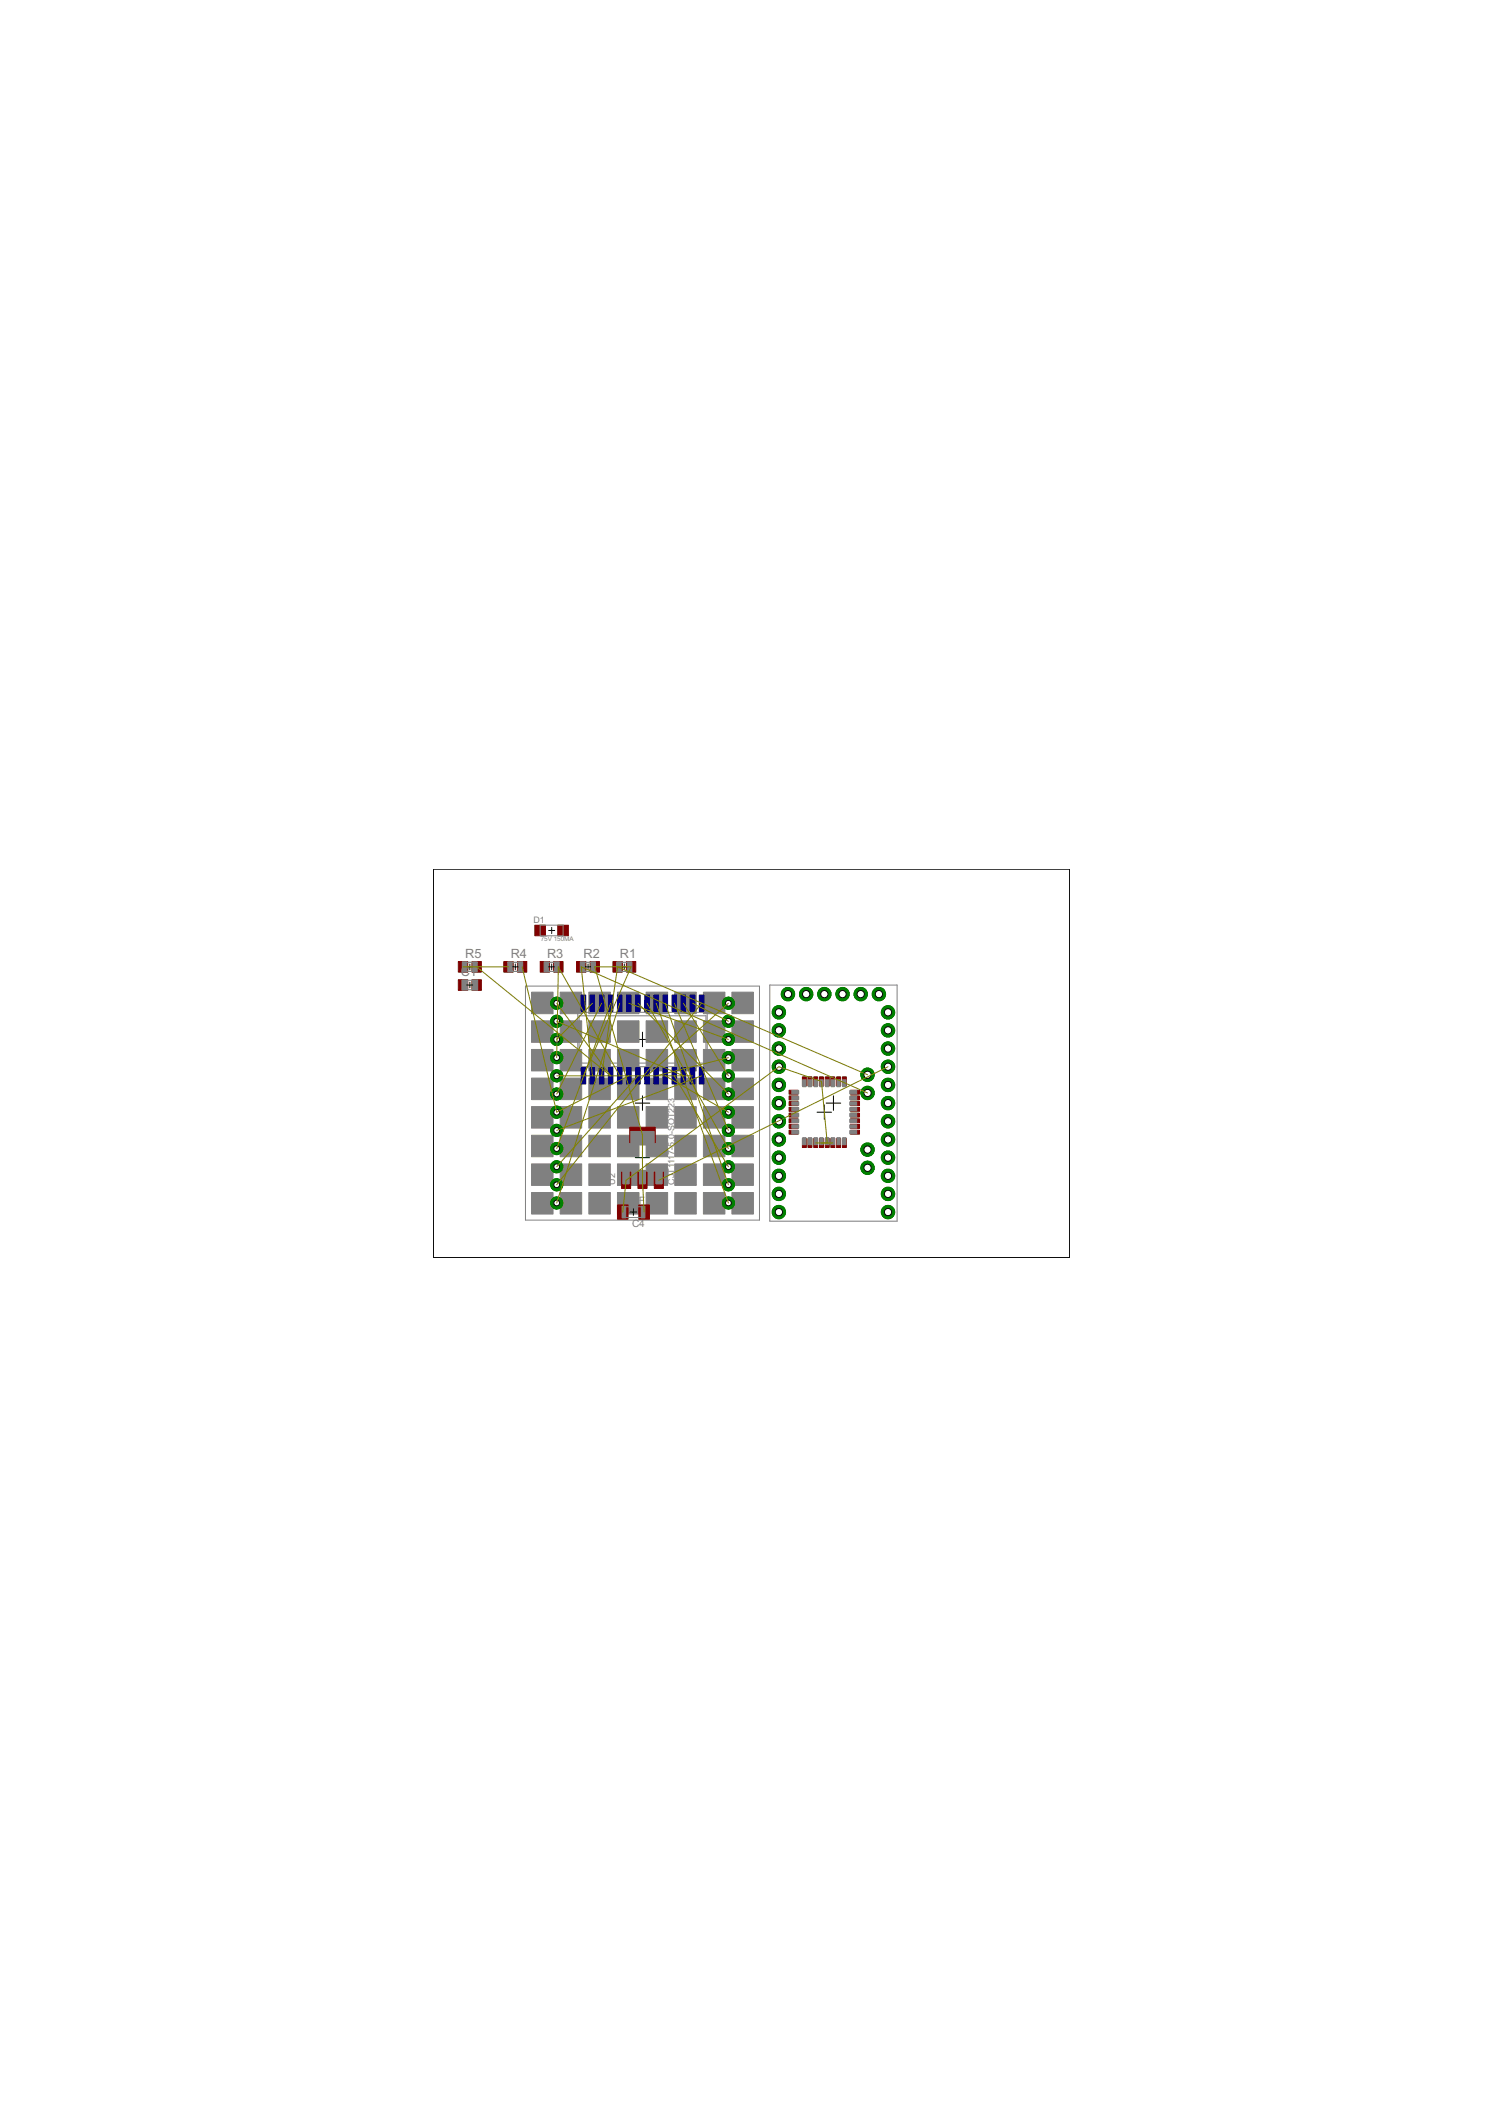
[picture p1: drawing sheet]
<svg xmlns="http://www.w3.org/2000/svg" width="210mm" height="297mm" viewBox="0 0 210 297" stroke-linecap="round" stroke-linejoin="round" font-family="sans-serif">
<defs><g id="words">
<g font-size="2" fill="#808080">
<text x="64.3" y="136.3">C1</text>
<text x="65" y="133.7">R5</text>
<text x="71.3" y="133.7">R4</text>
<text x="76.4" y="133.7">R3</text>
<text x="81.5" y="133.7">R2</text>
<text x="86.6" y="133.7">R1</text>
</g>
<g font-size="1.6" fill="#808080">
<text x="86.8" y="168.2">68nF</text>
<text x="88.3" y="171.4">C4</text>
</g>
<g font-size="1.4" fill="#808080">
<text x="74.5" y="128.9">D1</text>
<text x="85.9" y="165.5" transform="rotate(-90 85.9 165.5)">U2</text>
<text x="94.2" y="165.5" transform="rotate(-90 94.2 165.5)">CJT1117-5.0-SOT223</text>
</g>
<text font-size="1" fill="#808080" x="75.5" y="131.5">75V 150MA</text>
</g></defs>
<path d="M88.7 145.2h2M88.7 154.1h2M89.7 144.1v2.1M89.7 153v2.1" fill="none" stroke="#000" stroke-width=".14"/>
<path d="M73.4 137.7h32.7v32.7h-32.7zM80.7 141.4h18.1v7.6h-18.1zM80.9 141.9h17.7v6.6h-17.7z" fill="none" stroke="#808080" stroke-width=".14"/>
<g fill="#808080" stroke="#808080" stroke-width=".14">
<path d="M81.2 139.6h.5v1.7h-.5z"/>
<path d="M82.5 139.6h.5v1.7h-.5z"/>
<path d="M83.8 139.6h.5v1.7h-.5z"/>
<path d="M85 139.6h.5v1.7h-.5z"/>
<path d="M86.3 139.6h.5v1.7h-.5z"/>
<path d="M87.6 139.6h.5v1.7h-.5z"/>
<path d="M88.8 139.6h.5v1.7h-.5z"/>
<path d="M90.1 139.6h.5v1.7h-.5z"/>
<path d="M91.4 139.6h.5v1.7h-.5z"/>
<path d="M92.6 139.6h.6v1.7h-.6z"/>
<path d="M93.9 139.6h.5v1.7h-.5z"/>
<path d="M95.2 139.6h.5v1.7h-.5z"/>
<path d="M96.5 139.6h.5v1.7h-.5z"/>
<path d="M97.7 139.6h.5v1.7h-.5z"/>
<path d="M97.7 149.1h.5v1.6h-.5z"/>
<path d="M96.5 149.1h.5v1.6h-.5z"/>
<path d="M95.2 149.1h.5v1.6h-.5z"/>
<path d="M93.9 149.1h.5v1.6h-.5z"/>
<path d="M92.6 149.1h.6v1.6h-.6z"/>
<path d="M91.4 149.1h.5v1.6h-.5z"/>
<path d="M90.1 149.1h.5v1.6h-.5z"/>
<path d="M88.8 149.1h.5v1.6h-.5z"/>
<path d="M87.6 149.1h.5v1.6h-.5z"/>
<path d="M86.3 149.1h.5v1.6h-.5z"/>
<path d="M85 149.1h.5v1.6h-.5z"/>
<path d="M83.8 149.1h.5v1.6h-.5z"/>
<path d="M82.5 149.1h.5v1.6h-.5z"/>
<path d="M81.2 149.1h.5v1.6h-.5z"/>
<path d="M74.2 138.6h3v3h-3z"/>
<path d="M74.2 142.6h3v3h-3z"/>
<path d="M74.2 146.6h3v3h-3z"/>
<path d="M74.2 150.6h3v3h-3z"/>
<path d="M74.2 154.5h3v3h-3z"/>
<path d="M74.2 158.5h3v3h-3z"/>
<path d="M74.2 162.5h3v3h-3z"/>
<path d="M74.2 166.5h3v3h-3z"/>
<path d="M78.2 166.5h3v3h-3z"/>
<path d="M78.2 162.5h3v3h-3z"/>
<path d="M78.2 158.5h3v3h-3z"/>
<path d="M78.2 154.5h3v3h-3z"/>
<path d="M78.2 150.6h3v3h-3z"/>
<path d="M78.2 146.6h3v3h-3z"/>
<path d="M78.2 138.6h3v3h-3z"/>
<path d="M78.2 142.6h3v3h-3z"/>
<path d="M82.2 138.6h3v3h-3z"/>
<path d="M82.2 142.6h3v3h-3z"/>
<path d="M82.2 146.6h3v3h-3z"/>
<path d="M82.2 150.6h3v3h-3z"/>
<path d="M82.2 154.5h3v3h-3z"/>
<path d="M82.2 158.5h3v3h-3z"/>
<path d="M82.2 162.5h3v3h-3z"/>
<path d="M82.2 166.5h3v3h-3z"/>
<path d="M86.2 166.5h3v3h-3z"/>
<path d="M90.2 166.5h3v3h-3z"/>
<path d="M90.2 162.5h3v3h-3z"/>
<path d="M86.2 162.5h3v3h-3z"/>
<path d="M86.2 158.5h3v3h-3z"/>
<path d="M86.2 154.5h3v3h-3z"/>
<path d="M86.2 150.6h3v3h-3z"/>
<path d="M86.2 146.6h3v3h-3z"/>
<path d="M86.2 142.6h3v3h-3z"/>
<path d="M86.2 138.6h3v3h-3z"/>
<path d="M90.2 138.6h3v3h-3z"/>
<path d="M90.2 142.6h3v3h-3z"/>
<path d="M90.2 146.6h3v3h-3z"/>
<path d="M90.2 150.6h3v3h-3z"/>
<path d="M90.2 154.5h3v3h-3z"/>
<path d="M90.2 158.5h3v3h-3z"/>
<path d="M94.2 166.5h3v3h-3z"/>
<path d="M94.2 162.5h3v3h-3z"/>
<path d="M94.2 138.6h3v3h-3z"/>
<path d="M94.2 142.6h3v3h-3z"/>
<path d="M94.2 146.6h3v3h-3z"/>
<path d="M94.2 150.6h3v3h-3z"/>
<path d="M94.2 154.5h3v3h-3z"/>
<path d="M94.2 158.5h3v3h-3z"/>
<path d="M98.2 166.5h3v3h-3z"/>
<path d="M98.2 162.5h3v3h-3z"/>
<path d="M98.2 138.6h3v3h-3z"/>
<path d="M98.2 142.6h3v3h-3z"/>
<path d="M98.2 146.6h3v3h-3z"/>
<path d="M98.2 150.6h3v3h-3z"/>
<path d="M98.2 154.5h3v3h-3z"/>
<path d="M98.2 158.5h3v3h-3z"/>
<path d="M102.2 166.5h3v3h-3z"/>
<path d="M102.2 162.5h3v3h-3z"/>
<path d="M102.2 138.6h3v3h-3z"/>
<path d="M102.2 142.6h3v3h-3z"/>
<path d="M102.2 146.6h3v3h-3z"/>
<path d="M102.2 150.6h3v3h-3z"/>
<path d="M102.2 154.5h3v3h-3z"/>
<path d="M102.2 158.5h3v3h-3z"/>
</g>
<g fill="#000080" stroke="#000080" stroke-width=".14">
<path d="M81.2 139h.6v2.2h-.6z"/>
<path d="M82.4 139h.7v2.2h-.7z"/>
<path d="M83.7 139h.6v2.2h-.6z"/>
<path d="M85 139h.6v2.2h-.6z"/>
<path d="M86.2 139h.7v2.2h-.7z"/>
<path d="M87.5 139h.6v2.2h-.6z"/>
<path d="M88.8 139h.6v2.2h-.6z"/>
<path d="M90 139h.7v2.2h-.7z"/>
<path d="M91.3 139h.6v2.2h-.6z"/>
<path d="M92.6 139h.6v2.2h-.6z"/>
<path d="M93.9 139h.6v2.2h-.6z"/>
<path d="M95.1 139h.7v2.2h-.7z"/>
<path d="M96.4 139h.6v2.2h-.6z"/>
<path d="M97.7 139h.6v2.2h-.6z"/>
<path d="M97.7 149.1h.6v2.3h-.6z"/>
<path d="M96.4 149.1h.6v2.3h-.6z"/>
<path d="M95.1 149.1h.7v2.3h-.7z"/>
<path d="M93.9 149.1h.6v2.3h-.6z"/>
<path d="M92.6 149.1h.6v2.3h-.6z"/>
<path d="M91.3 149.1h.6v2.3h-.6z"/>
<path d="M90 149.1h.7v2.3h-.7z"/>
<path d="M88.8 149.1h.6v2.3h-.6z"/>
<path d="M87.5 149.1h.6v2.3h-.6z"/>
<path d="M86.2 149.1h.7v2.3h-.7z"/>
<path d="M85 149.1h.6v2.3h-.6z"/>
<path d="M83.7 149.1h.6v2.3h-.6z"/>
<path d="M82.4 149.1h.7v2.3h-.7z"/>
<path d="M81.2 149.1h.6v2.3h-.6z"/>
</g>
<circle cx="101.7" cy="140.1" r=".85" fill="#008000" stroke="#008000" stroke-width=".14"/>
<circle cx="101.7" cy="140.1" r=".4" fill="#fff" stroke="#000" stroke-width=".14"/>
<circle cx="101.7" cy="142.6" r=".85" fill="#008000" stroke="#008000" stroke-width=".14"/>
<circle cx="101.7" cy="142.6" r=".4" fill="#fff" stroke="#000" stroke-width=".14"/>
<circle cx="101.7" cy="145.2" r=".85" fill="#008000" stroke="#008000" stroke-width=".14"/>
<circle cx="101.7" cy="145.2" r=".4" fill="#fff" stroke="#000" stroke-width=".14"/>
<circle cx="101.7" cy="147.7" r=".85" fill="#008000" stroke="#008000" stroke-width=".14"/>
<circle cx="101.7" cy="147.7" r=".4" fill="#fff" stroke="#000" stroke-width=".14"/>
<circle cx="101.7" cy="150.2" r=".85" fill="#008000" stroke="#008000" stroke-width=".14"/>
<circle cx="101.7" cy="150.2" r=".4" fill="#fff" stroke="#000" stroke-width=".14"/>
<circle cx="101.7" cy="152.8" r=".85" fill="#008000" stroke="#008000" stroke-width=".14"/>
<circle cx="101.7" cy="152.8" r=".4" fill="#fff" stroke="#000" stroke-width=".14"/>
<circle cx="101.7" cy="155.3" r=".85" fill="#008000" stroke="#008000" stroke-width=".14"/>
<circle cx="101.7" cy="155.3" r=".4" fill="#fff" stroke="#000" stroke-width=".14"/>
<circle cx="101.7" cy="157.9" r=".85" fill="#008000" stroke="#008000" stroke-width=".14"/>
<circle cx="101.7" cy="157.9" r=".4" fill="#fff" stroke="#000" stroke-width=".14"/>
<circle cx="77.7" cy="157.9" r=".85" fill="#008000" stroke="#008000" stroke-width=".14"/>
<circle cx="77.7" cy="157.9" r=".4" fill="#fff" stroke="#000" stroke-width=".14"/>
<circle cx="77.7" cy="155.3" r=".85" fill="#008000" stroke="#008000" stroke-width=".14"/>
<circle cx="77.7" cy="155.3" r=".4" fill="#fff" stroke="#000" stroke-width=".14"/>
<circle cx="77.7" cy="152.8" r=".85" fill="#008000" stroke="#008000" stroke-width=".14"/>
<circle cx="77.7" cy="152.8" r=".4" fill="#fff" stroke="#000" stroke-width=".14"/>
<circle cx="77.7" cy="150.2" r=".85" fill="#008000" stroke="#008000" stroke-width=".14"/>
<circle cx="77.7" cy="150.2" r=".4" fill="#fff" stroke="#000" stroke-width=".14"/>
<circle cx="77.7" cy="147.7" r=".85" fill="#008000" stroke="#008000" stroke-width=".14"/>
<circle cx="77.7" cy="147.7" r=".4" fill="#fff" stroke="#000" stroke-width=".14"/>
<circle cx="77.7" cy="145.2" r=".85" fill="#008000" stroke="#008000" stroke-width=".14"/>
<circle cx="77.7" cy="145.2" r=".4" fill="#fff" stroke="#000" stroke-width=".14"/>
<circle cx="77.7" cy="142.6" r=".85" fill="#008000" stroke="#008000" stroke-width=".14"/>
<circle cx="77.7" cy="142.6" r=".4" fill="#fff" stroke="#000" stroke-width=".14"/>
<circle cx="77.7" cy="140.1" r=".85" fill="#008000" stroke="#008000" stroke-width=".14"/>
<circle cx="77.7" cy="140.1" r=".4" fill="#fff" stroke="#000" stroke-width=".14"/>
<circle cx="101.7" cy="160.4" r=".85" fill="#008000" stroke="#008000" stroke-width=".14"/>
<circle cx="101.7" cy="160.4" r=".4" fill="#fff" stroke="#000" stroke-width=".14"/>
<circle cx="101.7" cy="162.9" r=".85" fill="#008000" stroke="#008000" stroke-width=".14"/>
<circle cx="101.7" cy="162.9" r=".4" fill="#fff" stroke="#000" stroke-width=".14"/>
<circle cx="101.7" cy="165.5" r=".85" fill="#008000" stroke="#008000" stroke-width=".14"/>
<circle cx="101.7" cy="165.5" r=".4" fill="#fff" stroke="#000" stroke-width=".14"/>
<circle cx="101.7" cy="168" r=".85" fill="#008000" stroke="#008000" stroke-width=".14"/>
<circle cx="101.7" cy="168" r=".4" fill="#fff" stroke="#000" stroke-width=".14"/>
<circle cx="77.7" cy="160.4" r=".85" fill="#008000" stroke="#008000" stroke-width=".14"/>
<circle cx="77.7" cy="160.4" r=".4" fill="#fff" stroke="#000" stroke-width=".14"/>
<circle cx="77.7" cy="162.9" r=".85" fill="#008000" stroke="#008000" stroke-width=".14"/>
<circle cx="77.7" cy="162.9" r=".4" fill="#fff" stroke="#000" stroke-width=".14"/>
<circle cx="77.7" cy="165.5" r=".85" fill="#008000" stroke="#008000" stroke-width=".14"/>
<circle cx="77.7" cy="165.5" r=".4" fill="#fff" stroke="#000" stroke-width=".14"/>
<circle cx="77.7" cy="168" r=".85" fill="#008000" stroke="#008000" stroke-width=".14"/>
<circle cx="77.7" cy="168" r=".4" fill="#fff" stroke="#000" stroke-width=".14"/>
<circle cx="108.8" cy="141.4" r=".93" fill="#008000" stroke="#008000" stroke-width=".14"/>
<circle cx="108.8" cy="141.4" r=".51" fill="#fff" stroke="#000" stroke-width=".14"/>
<circle cx="108.8" cy="143.9" r=".93" fill="#008000" stroke="#008000" stroke-width=".14"/>
<circle cx="108.8" cy="143.9" r=".51" fill="#fff" stroke="#000" stroke-width=".14"/>
<circle cx="108.8" cy="146.4" r=".93" fill="#008000" stroke="#008000" stroke-width=".14"/>
<circle cx="108.8" cy="146.4" r=".51" fill="#fff" stroke="#000" stroke-width=".14"/>
<circle cx="108.8" cy="149" r=".93" fill="#008000" stroke="#008000" stroke-width=".14"/>
<circle cx="108.8" cy="149" r=".51" fill="#fff" stroke="#000" stroke-width=".14"/>
<circle cx="108.8" cy="151.5" r=".93" fill="#008000" stroke="#008000" stroke-width=".14"/>
<circle cx="108.8" cy="151.5" r=".51" fill="#fff" stroke="#000" stroke-width=".14"/>
<circle cx="108.8" cy="154.1" r=".93" fill="#008000" stroke="#008000" stroke-width=".14"/>
<circle cx="108.8" cy="154.1" r=".51" fill="#fff" stroke="#000" stroke-width=".14"/>
<circle cx="108.8" cy="156.6" r=".93" fill="#008000" stroke="#008000" stroke-width=".14"/>
<circle cx="108.8" cy="156.6" r=".51" fill="#fff" stroke="#000" stroke-width=".14"/>
<circle cx="108.8" cy="159.1" r=".93" fill="#008000" stroke="#008000" stroke-width=".14"/>
<circle cx="108.8" cy="159.1" r=".51" fill="#fff" stroke="#000" stroke-width=".14"/>
<circle cx="108.8" cy="161.7" r=".93" fill="#008000" stroke="#008000" stroke-width=".14"/>
<circle cx="108.8" cy="161.7" r=".51" fill="#fff" stroke="#000" stroke-width=".14"/>
<circle cx="108.8" cy="164.2" r=".93" fill="#008000" stroke="#008000" stroke-width=".14"/>
<circle cx="108.8" cy="164.2" r=".51" fill="#fff" stroke="#000" stroke-width=".14"/>
<circle cx="108.8" cy="166.7" r=".93" fill="#008000" stroke="#008000" stroke-width=".14"/>
<circle cx="108.8" cy="166.7" r=".51" fill="#fff" stroke="#000" stroke-width=".14"/>
<circle cx="108.8" cy="169.3" r=".93" fill="#008000" stroke="#008000" stroke-width=".14"/>
<circle cx="108.8" cy="169.3" r=".51" fill="#fff" stroke="#000" stroke-width=".14"/>
<circle cx="124" cy="169.3" r=".93" fill="#008000" stroke="#008000" stroke-width=".14"/>
<circle cx="124" cy="169.3" r=".51" fill="#fff" stroke="#000" stroke-width=".14"/>
<circle cx="124" cy="166.7" r=".93" fill="#008000" stroke="#008000" stroke-width=".14"/>
<circle cx="124" cy="166.7" r=".51" fill="#fff" stroke="#000" stroke-width=".14"/>
<circle cx="124" cy="164.2" r=".93" fill="#008000" stroke="#008000" stroke-width=".14"/>
<circle cx="124" cy="164.2" r=".51" fill="#fff" stroke="#000" stroke-width=".14"/>
<circle cx="124" cy="161.7" r=".93" fill="#008000" stroke="#008000" stroke-width=".14"/>
<circle cx="124" cy="161.7" r=".51" fill="#fff" stroke="#000" stroke-width=".14"/>
<circle cx="124" cy="159.1" r=".93" fill="#008000" stroke="#008000" stroke-width=".14"/>
<circle cx="124" cy="159.1" r=".51" fill="#fff" stroke="#000" stroke-width=".14"/>
<circle cx="124" cy="156.6" r=".93" fill="#008000" stroke="#008000" stroke-width=".14"/>
<circle cx="124" cy="156.6" r=".51" fill="#fff" stroke="#000" stroke-width=".14"/>
<circle cx="124" cy="154.1" r=".93" fill="#008000" stroke="#008000" stroke-width=".14"/>
<circle cx="124" cy="154.1" r=".51" fill="#fff" stroke="#000" stroke-width=".14"/>
<circle cx="124" cy="151.5" r=".93" fill="#008000" stroke="#008000" stroke-width=".14"/>
<circle cx="124" cy="151.5" r=".51" fill="#fff" stroke="#000" stroke-width=".14"/>
<circle cx="124" cy="149" r=".93" fill="#008000" stroke="#008000" stroke-width=".14"/>
<circle cx="124" cy="149" r=".51" fill="#fff" stroke="#000" stroke-width=".14"/>
<circle cx="124" cy="146.4" r=".93" fill="#008000" stroke="#008000" stroke-width=".14"/>
<circle cx="124" cy="146.4" r=".51" fill="#fff" stroke="#000" stroke-width=".14"/>
<circle cx="124" cy="143.9" r=".93" fill="#008000" stroke="#008000" stroke-width=".14"/>
<circle cx="124" cy="143.9" r=".51" fill="#fff" stroke="#000" stroke-width=".14"/>
<circle cx="124" cy="141.4" r=".93" fill="#008000" stroke="#008000" stroke-width=".14"/>
<circle cx="124" cy="141.4" r=".51" fill="#fff" stroke="#000" stroke-width=".14"/>
<circle cx="121.2" cy="163.1" r=".93" fill="#008000" stroke="#008000" stroke-width=".14"/>
<circle cx="121.2" cy="163.1" r=".51" fill="#fff" stroke="#000" stroke-width=".14"/>
<circle cx="121.2" cy="160.5" r=".93" fill="#008000" stroke="#008000" stroke-width=".14"/>
<circle cx="121.2" cy="160.5" r=".51" fill="#fff" stroke="#000" stroke-width=".14"/>
<circle cx="121.2" cy="150.1" r=".93" fill="#008000" stroke="#008000" stroke-width=".14"/>
<circle cx="121.2" cy="150.1" r=".51" fill="#fff" stroke="#000" stroke-width=".14"/>
<circle cx="121.2" cy="152.6" r=".93" fill="#008000" stroke="#008000" stroke-width=".14"/>
<circle cx="121.2" cy="152.6" r=".51" fill="#fff" stroke="#000" stroke-width=".14"/>
<circle cx="110" cy="138.8" r=".93" fill="#008000" stroke="#008000" stroke-width=".14"/>
<circle cx="110" cy="138.8" r=".51" fill="#fff" stroke="#000" stroke-width=".14"/>
<circle cx="112.6" cy="138.8" r=".93" fill="#008000" stroke="#008000" stroke-width=".14"/>
<circle cx="112.6" cy="138.8" r=".51" fill="#fff" stroke="#000" stroke-width=".14"/>
<circle cx="115.1" cy="138.8" r=".93" fill="#008000" stroke="#008000" stroke-width=".14"/>
<circle cx="115.1" cy="138.8" r=".51" fill="#fff" stroke="#000" stroke-width=".14"/>
<circle cx="117.7" cy="138.8" r=".93" fill="#008000" stroke="#008000" stroke-width=".14"/>
<circle cx="117.7" cy="138.8" r=".51" fill="#fff" stroke="#000" stroke-width=".14"/>
<circle cx="120.2" cy="138.8" r=".93" fill="#008000" stroke="#008000" stroke-width=".14"/>
<circle cx="120.2" cy="138.8" r=".51" fill="#fff" stroke="#000" stroke-width=".14"/>
<circle cx="122.7" cy="138.8" r=".93" fill="#008000" stroke="#008000" stroke-width=".14"/>
<circle cx="122.7" cy="138.8" r=".51" fill="#fff" stroke="#000" stroke-width=".14"/>
<g fill="#800000" stroke="#800000" stroke-width=".14">
<path d="M85.6 134.3h1.3v1.5h-1.3z"/>
<path d="M87.5 134.3h1.3v1.5h-1.3z"/>
<path d="M80.5 134.3h1.3v1.5h-1.3z"/>
<path d="M82.4 134.3h1.3v1.5h-1.3z"/>
<path d="M75.4 134.3h1.4v1.5h-1.4z"/>
<path d="M77.3 134.3h1.3v1.5h-1.3z"/>
<path d="M70.4 134.3h1.3v1.5h-1.3z"/>
<path d="M72.3 134.3h1.3v1.5h-1.3z"/>
<path d="M64 134.3h1.3v1.5h-1.3z"/>
<path d="M65.9 134.3h1.3v1.5h-1.3z"/>
<path d="M64 136.8h1.3v1.5h-1.3z"/>
<path d="M65.9 136.8h1.3v1.5h-1.3z"/>
<path d="M89.2 168.3h1.5v2h-1.5z"/>
<path d="M86.2 168.3h1.5v2h-1.5z"/>
<path d="M86.8 163.7h1.3v2.3h-1.3z"/>
<path d="M89.1 163.7h1.3v2.3h-1.3z"/>
<path d="M91.4 163.7h1.2v2.3h-1.2z"/>
<path d="M87.9 157.4h3.6v2.2h-3.6z"/>
<path d="M74.7 129.2h1.5v1.5h-1.5z"/>
<path d="M77.9 129.2h1.5v1.5h-1.5z"/>
<path d="M112.1 159h.5v1.3h-.5z"/>
<path d="M112.8 159h.6v1.3h-.6z"/>
<path d="M113.6 159h.6v1.3h-.6z"/>
<path d="M114.4 159h.6v1.3h-.6z"/>
<path d="M115.3 159h.5v1.3h-.5z"/>
<path d="M116 159h.6v1.3h-.6z"/>
<path d="M116.8 159h.6v1.3h-.6z"/>
<path d="M117.6 159h.6v1.3h-.6z"/>
<path d="M118.8 157.8h1.2v.6h-1.2z"/>
<path d="M118.8 157h1.2v.6h-1.2z"/>
<path d="M118.8 156.3h1.2v.5h-1.2z"/>
<path d="M118.8 155.4h1.2v.6h-1.2z"/>
<path d="M118.8 154.6h1.2v.6h-1.2z"/>
<path d="M118.8 153.8h1.2v.6h-1.2z"/>
<path d="M118.8 153.1h1.2v.5h-1.2z"/>
<path d="M118.8 152.3h1.2v.5h-1.2z"/>
<path d="M117.6 150.4h.6v1.3h-.6z"/>
<path d="M116.8 150.4h.6v1.3h-.6z"/>
<path d="M116 150.4h.6v1.3h-.6z"/>
<path d="M115.3 150.4h.5v1.3h-.5z"/>
<path d="M114.4 150.4h.6v1.3h-.6z"/>
<path d="M113.6 150.4h.6v1.3h-.6z"/>
<path d="M112.8 150.4h.6v1.3h-.6z"/>
<path d="M112.1 150.4h.5v1.3h-.5z"/>
<path d="M110.2 152.3h1.3v.5h-1.3z"/>
<path d="M110.2 153.1h1.3v.5h-1.3z"/>
<path d="M110.2 153.8h1.3v.6h-1.3z"/>
<path d="M110.2 154.6h1.3v.6h-1.3z"/>
<path d="M110.2 155.4h1.3v.6h-1.3z"/>
<path d="M110.2 156.3h1.3v.5h-1.3z"/>
<path d="M110.2 157h1.3v.6h-1.3z"/>
<path d="M110.2 157.8h1.3v.6h-1.3z"/>
</g>
<circle cx="101.7" cy="140.1" r=".85" fill="#008000" stroke="#008000" stroke-width=".14"/>
<circle cx="101.7" cy="140.1" r=".4" fill="#fff" stroke="#000" stroke-width=".14"/>
<circle cx="101.7" cy="142.6" r=".85" fill="#008000" stroke="#008000" stroke-width=".14"/>
<circle cx="101.7" cy="142.6" r=".4" fill="#fff" stroke="#000" stroke-width=".14"/>
<circle cx="101.7" cy="145.2" r=".85" fill="#008000" stroke="#008000" stroke-width=".14"/>
<circle cx="101.7" cy="145.2" r=".4" fill="#fff" stroke="#000" stroke-width=".14"/>
<circle cx="101.7" cy="147.7" r=".85" fill="#008000" stroke="#008000" stroke-width=".14"/>
<circle cx="101.7" cy="147.7" r=".4" fill="#fff" stroke="#000" stroke-width=".14"/>
<circle cx="101.7" cy="150.2" r=".85" fill="#008000" stroke="#008000" stroke-width=".14"/>
<circle cx="101.7" cy="150.2" r=".4" fill="#fff" stroke="#000" stroke-width=".14"/>
<circle cx="101.7" cy="152.8" r=".85" fill="#008000" stroke="#008000" stroke-width=".14"/>
<circle cx="101.7" cy="152.8" r=".4" fill="#fff" stroke="#000" stroke-width=".14"/>
<circle cx="101.7" cy="155.3" r=".85" fill="#008000" stroke="#008000" stroke-width=".14"/>
<circle cx="101.7" cy="155.3" r=".4" fill="#fff" stroke="#000" stroke-width=".14"/>
<circle cx="101.7" cy="157.9" r=".85" fill="#008000" stroke="#008000" stroke-width=".14"/>
<circle cx="101.7" cy="157.9" r=".4" fill="#fff" stroke="#000" stroke-width=".14"/>
<circle cx="77.7" cy="157.9" r=".85" fill="#008000" stroke="#008000" stroke-width=".14"/>
<circle cx="77.7" cy="157.9" r=".4" fill="#fff" stroke="#000" stroke-width=".14"/>
<circle cx="77.7" cy="155.3" r=".85" fill="#008000" stroke="#008000" stroke-width=".14"/>
<circle cx="77.7" cy="155.3" r=".4" fill="#fff" stroke="#000" stroke-width=".14"/>
<circle cx="77.7" cy="152.8" r=".85" fill="#008000" stroke="#008000" stroke-width=".14"/>
<circle cx="77.7" cy="152.8" r=".4" fill="#fff" stroke="#000" stroke-width=".14"/>
<circle cx="77.7" cy="150.2" r=".85" fill="#008000" stroke="#008000" stroke-width=".14"/>
<circle cx="77.7" cy="150.2" r=".4" fill="#fff" stroke="#000" stroke-width=".14"/>
<circle cx="77.7" cy="147.7" r=".85" fill="#008000" stroke="#008000" stroke-width=".14"/>
<circle cx="77.7" cy="147.7" r=".4" fill="#fff" stroke="#000" stroke-width=".14"/>
<circle cx="77.7" cy="145.2" r=".85" fill="#008000" stroke="#008000" stroke-width=".14"/>
<circle cx="77.7" cy="145.2" r=".4" fill="#fff" stroke="#000" stroke-width=".14"/>
<circle cx="77.7" cy="142.6" r=".85" fill="#008000" stroke="#008000" stroke-width=".14"/>
<circle cx="77.7" cy="142.6" r=".4" fill="#fff" stroke="#000" stroke-width=".14"/>
<circle cx="77.7" cy="140.1" r=".85" fill="#008000" stroke="#008000" stroke-width=".14"/>
<circle cx="77.7" cy="140.1" r=".4" fill="#fff" stroke="#000" stroke-width=".14"/>
<circle cx="101.7" cy="160.4" r=".85" fill="#008000" stroke="#008000" stroke-width=".14"/>
<circle cx="101.7" cy="160.4" r=".4" fill="#fff" stroke="#000" stroke-width=".14"/>
<circle cx="101.7" cy="162.9" r=".85" fill="#008000" stroke="#008000" stroke-width=".14"/>
<circle cx="101.7" cy="162.9" r=".4" fill="#fff" stroke="#000" stroke-width=".14"/>
<circle cx="101.7" cy="165.5" r=".85" fill="#008000" stroke="#008000" stroke-width=".14"/>
<circle cx="101.7" cy="165.5" r=".4" fill="#fff" stroke="#000" stroke-width=".14"/>
<circle cx="101.7" cy="168" r=".85" fill="#008000" stroke="#008000" stroke-width=".14"/>
<circle cx="101.7" cy="168" r=".4" fill="#fff" stroke="#000" stroke-width=".14"/>
<circle cx="77.7" cy="160.4" r=".85" fill="#008000" stroke="#008000" stroke-width=".14"/>
<circle cx="77.7" cy="160.4" r=".4" fill="#fff" stroke="#000" stroke-width=".14"/>
<circle cx="77.7" cy="162.9" r=".85" fill="#008000" stroke="#008000" stroke-width=".14"/>
<circle cx="77.7" cy="162.9" r=".4" fill="#fff" stroke="#000" stroke-width=".14"/>
<circle cx="77.7" cy="165.5" r=".85" fill="#008000" stroke="#008000" stroke-width=".14"/>
<circle cx="77.7" cy="165.5" r=".4" fill="#fff" stroke="#000" stroke-width=".14"/>
<circle cx="77.7" cy="168" r=".85" fill="#008000" stroke="#008000" stroke-width=".14"/>
<circle cx="77.7" cy="168" r=".4" fill="#fff" stroke="#000" stroke-width=".14"/>
<circle cx="108.8" cy="141.4" r=".93" fill="#008000" stroke="#008000" stroke-width=".14"/>
<circle cx="108.8" cy="141.4" r=".51" fill="#fff" stroke="#000" stroke-width=".14"/>
<circle cx="108.8" cy="143.9" r=".93" fill="#008000" stroke="#008000" stroke-width=".14"/>
<circle cx="108.8" cy="143.9" r=".51" fill="#fff" stroke="#000" stroke-width=".14"/>
<circle cx="108.8" cy="146.4" r=".93" fill="#008000" stroke="#008000" stroke-width=".14"/>
<circle cx="108.8" cy="146.4" r=".51" fill="#fff" stroke="#000" stroke-width=".14"/>
<circle cx="108.8" cy="149" r=".93" fill="#008000" stroke="#008000" stroke-width=".14"/>
<circle cx="108.8" cy="149" r=".51" fill="#fff" stroke="#000" stroke-width=".14"/>
<circle cx="108.8" cy="151.5" r=".93" fill="#008000" stroke="#008000" stroke-width=".14"/>
<circle cx="108.8" cy="151.5" r=".51" fill="#fff" stroke="#000" stroke-width=".14"/>
<circle cx="108.8" cy="154.1" r=".93" fill="#008000" stroke="#008000" stroke-width=".14"/>
<circle cx="108.8" cy="154.1" r=".51" fill="#fff" stroke="#000" stroke-width=".14"/>
<circle cx="108.8" cy="156.6" r=".93" fill="#008000" stroke="#008000" stroke-width=".14"/>
<circle cx="108.8" cy="156.6" r=".51" fill="#fff" stroke="#000" stroke-width=".14"/>
<circle cx="108.8" cy="159.1" r=".93" fill="#008000" stroke="#008000" stroke-width=".14"/>
<circle cx="108.8" cy="159.1" r=".51" fill="#fff" stroke="#000" stroke-width=".14"/>
<circle cx="108.8" cy="161.7" r=".93" fill="#008000" stroke="#008000" stroke-width=".14"/>
<circle cx="108.8" cy="161.7" r=".51" fill="#fff" stroke="#000" stroke-width=".14"/>
<circle cx="108.8" cy="164.2" r=".93" fill="#008000" stroke="#008000" stroke-width=".14"/>
<circle cx="108.8" cy="164.2" r=".51" fill="#fff" stroke="#000" stroke-width=".14"/>
<circle cx="108.8" cy="166.7" r=".93" fill="#008000" stroke="#008000" stroke-width=".14"/>
<circle cx="108.8" cy="166.7" r=".51" fill="#fff" stroke="#000" stroke-width=".14"/>
<circle cx="108.8" cy="169.3" r=".93" fill="#008000" stroke="#008000" stroke-width=".14"/>
<circle cx="108.8" cy="169.3" r=".51" fill="#fff" stroke="#000" stroke-width=".14"/>
<circle cx="124" cy="169.3" r=".93" fill="#008000" stroke="#008000" stroke-width=".14"/>
<circle cx="124" cy="169.3" r=".51" fill="#fff" stroke="#000" stroke-width=".14"/>
<circle cx="124" cy="166.7" r=".93" fill="#008000" stroke="#008000" stroke-width=".14"/>
<circle cx="124" cy="166.7" r=".51" fill="#fff" stroke="#000" stroke-width=".14"/>
<circle cx="124" cy="164.2" r=".93" fill="#008000" stroke="#008000" stroke-width=".14"/>
<circle cx="124" cy="164.2" r=".51" fill="#fff" stroke="#000" stroke-width=".14"/>
<circle cx="124" cy="161.7" r=".93" fill="#008000" stroke="#008000" stroke-width=".14"/>
<circle cx="124" cy="161.7" r=".51" fill="#fff" stroke="#000" stroke-width=".14"/>
<circle cx="124" cy="159.1" r=".93" fill="#008000" stroke="#008000" stroke-width=".14"/>
<circle cx="124" cy="159.1" r=".51" fill="#fff" stroke="#000" stroke-width=".14"/>
<circle cx="124" cy="156.6" r=".93" fill="#008000" stroke="#008000" stroke-width=".14"/>
<circle cx="124" cy="156.6" r=".51" fill="#fff" stroke="#000" stroke-width=".14"/>
<circle cx="124" cy="154.1" r=".93" fill="#008000" stroke="#008000" stroke-width=".14"/>
<circle cx="124" cy="154.1" r=".51" fill="#fff" stroke="#000" stroke-width=".14"/>
<circle cx="124" cy="151.5" r=".93" fill="#008000" stroke="#008000" stroke-width=".14"/>
<circle cx="124" cy="151.5" r=".51" fill="#fff" stroke="#000" stroke-width=".14"/>
<circle cx="124" cy="149" r=".93" fill="#008000" stroke="#008000" stroke-width=".14"/>
<circle cx="124" cy="149" r=".51" fill="#fff" stroke="#000" stroke-width=".14"/>
<circle cx="124" cy="146.4" r=".93" fill="#008000" stroke="#008000" stroke-width=".14"/>
<circle cx="124" cy="146.4" r=".51" fill="#fff" stroke="#000" stroke-width=".14"/>
<circle cx="124" cy="143.9" r=".93" fill="#008000" stroke="#008000" stroke-width=".14"/>
<circle cx="124" cy="143.9" r=".51" fill="#fff" stroke="#000" stroke-width=".14"/>
<circle cx="124" cy="141.4" r=".93" fill="#008000" stroke="#008000" stroke-width=".14"/>
<circle cx="124" cy="141.4" r=".51" fill="#fff" stroke="#000" stroke-width=".14"/>
<circle cx="121.2" cy="163.1" r=".93" fill="#008000" stroke="#008000" stroke-width=".14"/>
<circle cx="121.2" cy="163.1" r=".51" fill="#fff" stroke="#000" stroke-width=".14"/>
<circle cx="121.2" cy="160.5" r=".93" fill="#008000" stroke="#008000" stroke-width=".14"/>
<circle cx="121.2" cy="160.5" r=".51" fill="#fff" stroke="#000" stroke-width=".14"/>
<circle cx="121.2" cy="150.1" r=".93" fill="#008000" stroke="#008000" stroke-width=".14"/>
<circle cx="121.2" cy="150.1" r=".51" fill="#fff" stroke="#000" stroke-width=".14"/>
<circle cx="121.2" cy="152.6" r=".93" fill="#008000" stroke="#008000" stroke-width=".14"/>
<circle cx="121.2" cy="152.6" r=".51" fill="#fff" stroke="#000" stroke-width=".14"/>
<circle cx="110" cy="138.8" r=".93" fill="#008000" stroke="#008000" stroke-width=".14"/>
<circle cx="110" cy="138.8" r=".51" fill="#fff" stroke="#000" stroke-width=".14"/>
<circle cx="112.6" cy="138.8" r=".93" fill="#008000" stroke="#008000" stroke-width=".14"/>
<circle cx="112.6" cy="138.8" r=".51" fill="#fff" stroke="#000" stroke-width=".14"/>
<circle cx="115.1" cy="138.8" r=".93" fill="#008000" stroke="#008000" stroke-width=".14"/>
<circle cx="115.1" cy="138.8" r=".51" fill="#fff" stroke="#000" stroke-width=".14"/>
<circle cx="117.7" cy="138.8" r=".93" fill="#008000" stroke="#008000" stroke-width=".14"/>
<circle cx="117.7" cy="138.8" r=".51" fill="#fff" stroke="#000" stroke-width=".14"/>
<circle cx="120.2" cy="138.8" r=".93" fill="#008000" stroke="#008000" stroke-width=".14"/>
<circle cx="120.2" cy="138.8" r=".51" fill="#fff" stroke="#000" stroke-width=".14"/>
<circle cx="122.7" cy="138.8" r=".93" fill="#008000" stroke="#008000" stroke-width=".14"/>
<circle cx="122.7" cy="138.8" r=".51" fill="#fff" stroke="#000" stroke-width=".14"/>
<path d="M65.2 134.4h.8M65.2 135.7h.8M71.5 134.4h.9M71.5 135.7h.9M76.6 134.4h.8M76.6 135.7h.8M81.7 134.4h.8M81.7 135.7h.8M86.8 134.4h.8M86.8 135.7h.8" fill="none" stroke="#808080" stroke-width=".17"/>
<g fill="#808080" stroke="#808080" stroke-width=".14">
<path d="M87.6 134.3h.6v1.4h-.6z"/>
<path d="M86.1 134.3h.7v1.4h-.7z"/>
<path d="M82.5 134.3h.7v1.4h-.7z"/>
<path d="M81 134.3h.7v1.4h-.7z"/>
<path d="M77.4 134.3h.7v1.4h-.7z"/>
<path d="M76 134.3h.6v1.4h-.6z"/>
<path d="M72.4 134.3h.6v1.4h-.6z"/>
<path d="M70.9 134.3h.6v1.4h-.6z"/>
<path d="M66 134.3h.7v1.4h-.7z"/>
<path d="M64.6 134.3h.6v1.4h-.6z"/>
<path d="M64.5 136.8h.8v1.5h-.8z"/>
<path d="M66 136.8h.7v1.5h-.7z"/>
<path d="M89.6 168.5h.5v1.6h-.5z"/>
<path d="M86.9 168.5h.5v1.6h-.5z"/>
<path d="M88.1 158h3.2v1.9h-3.2z"/>
<path d="M89.3 163.4h.8v1.9h-.8z"/>
<path d="M87 163.4h.8v1.9h-.8z"/>
<path d="M91.6 163.4h.9v1.9h-.9z"/>
<path d="M112.1 158.9h.5v1h-.5z"/>
<path d="M112.9 158.9h.4v1h-.4z"/>
<path d="M113.7 158.9h.5v1h-.5z"/>
<path d="M114.5 158.9h.5v1h-.5z"/>
<path d="M115.3 158.9h.5v1h-.5z"/>
<path d="M116.1 158.9h.4v1h-.4z"/>
<path d="M116.9 158.9h.4v1h-.4z"/>
<path d="M117.7 158.9h.5v1h-.5z"/>
<path d="M118.7 157.9h1v.4h-1z"/>
<path d="M118.7 157.1h1v.4h-1z"/>
<path d="M118.7 156.3h1v.5h-1z"/>
<path d="M118.7 155.5h1v.5h-1z"/>
<path d="M118.7 154.7h1v.5h-1z"/>
<path d="M118.7 153.9h1v.4h-1z"/>
<path d="M118.7 153.1h1v.5h-1z"/>
<path d="M118.7 152.3h1v.5h-1z"/>
<path d="M117.7 150.8h.5v1h-.5z"/>
<path d="M116.9 150.8h.4v1h-.4z"/>
<path d="M116.1 150.8h.4v1h-.4z"/>
<path d="M115.3 150.8h.5v1h-.5z"/>
<path d="M114.5 150.8h.5v1h-.5z"/>
<path d="M113.7 150.8h.5v1h-.5z"/>
<path d="M112.9 150.8h.4v1h-.4z"/>
<path d="M112.1 150.8h.5v1h-.5z"/>
<path d="M110.6 152.3h.9v.5h-.9z"/>
<path d="M110.6 153.1h.9v.5h-.9z"/>
<path d="M110.6 153.9h.9v.4h-.9z"/>
<path d="M110.6 154.7h.9v.5h-.9z"/>
<path d="M110.6 155.5h.9v.5h-.9z"/>
<path d="M110.6 156.3h.9v.5h-.9z"/>
<path d="M110.6 157.1h.9v.4h-.9z"/>
<path d="M110.6 157.9h.9v.4h-.9z"/>
</g>
<path d="M65.2 136.9h.8M65.3 138.2h.7M75.4 129.2h3.2v1.5h-3.2zM107.5 137.6h17.8v32.9h-17.8zM86.9 170h3.1M86.9 168.5h3.1" fill="none" stroke="#808080" stroke-width=".14"/>
<g fill="none" stroke="#000" stroke-width=".14">
<path d="M60.5 121.4h88.9v54.2h-88.9zM65.2 135h.8M65.2 137.6h.8M65.6 134.6v.8M65.6 137.2v.7M71.6 135h.8M72 134.6v.8M76.6 129.9h.9M76.6 135h.8M77 129.5v.9M77 134.6v.8M81.7 135h.8"/>
<path d="M82.1 134.6v.8M86.8 135h.8M87.2 134.6v.8M114.1 155.3h2M115.1 154.3v2M115.4 154.1h2M116.4 153v2.1M88 169.3h.9M88.5 168.8v.9M88.7 161.7h2M89.7 160.7v2"/>
</g>
<g fill="none" stroke="#808000" stroke-width=".14">
<path d="M64.7 135h6.3M66.6 135l18.7 15.2-7.6-10.1M72.9 135l4.8 20.3 10.1-5.1M77.7 147.7l.3-12.7 8.6 15.2M77.7 142.6l17.7 7.6M77.7 150.2h19M81.5 150.2l6.6-15.2h-5l6.6 23.5v6.3l.3 4.5M82.7 140.1l-5 5.1M82.7 150.2l-1.5-15.2 40 17.6M84 140.1l-6.3 12.7M85.3 140.1l-7.6 20.3M86.6 140.1l-8.9 27.9"/>
<path d="M87.8 140.1l13.9 5.1M89.1 140.1l12.6 12.7M89.1 150.2l-11.4 12.7M90.4 140.1l11.3 20.3M91.6 140.1l10.1 27.9M92.9 150.2l8.8 5.1M92.9 140.1l8.8 25.4M94.2 150.2l7.5 12.7M94.2 140.1l7.5 17.8M95.4 140.1l6.3 10.1M96.7 140.1l5 2.5M98 150.2l-20.3 7.7"/>
<path d="M98 140.1l-20.3 25.4M101.7 140.1l-11.3 10.1M101.7 147.7l-10.1 2.5M113.9 159.6h2.4M115.5 159.6l-.8-8.6-5.9-2-21.4 15.8-.4 4.5M121.2 150.1l-34.9-15.1-2.3 15.2M124 149l-32 15.8"/>
</g>
<use href="#words"/>
</svg>
